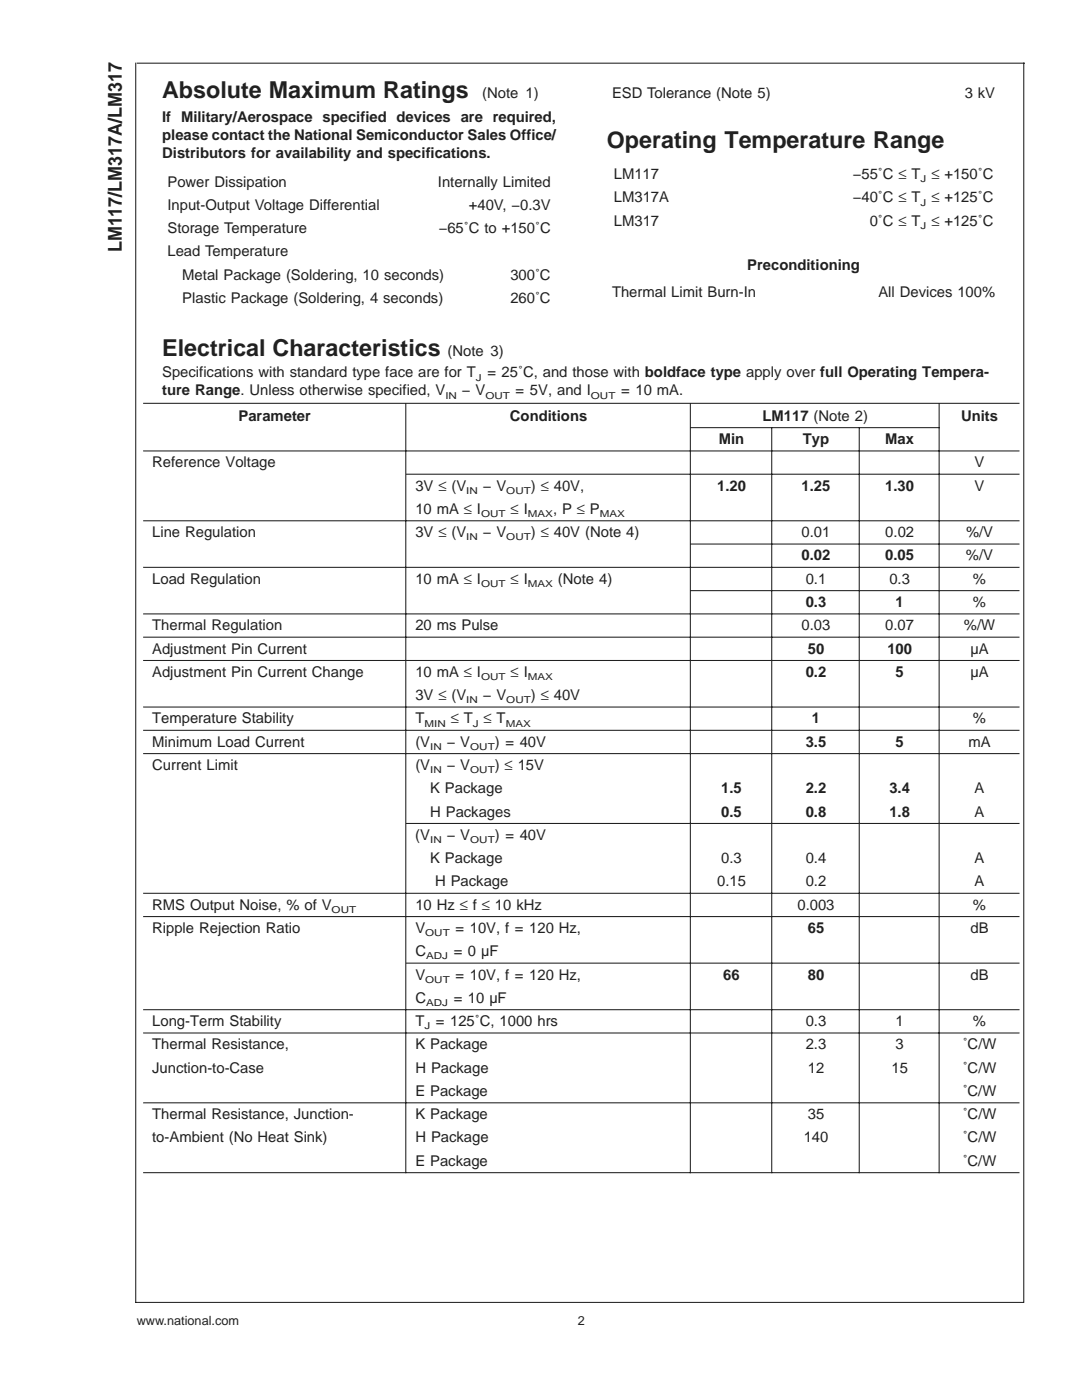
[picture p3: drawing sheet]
<svg xmlns="http://www.w3.org/2000/svg" width="216mm" height="279mm" viewBox="0 0 216 279" stroke-linecap="round" stroke-linejoin="round" font-family="sans-serif">
<defs><g id="words">
<g font-size="4.6" fill="#231f20">
<text x="32.4" y="19.5">Absolute Maximum Ratings</text>
<text x="121.1" y="29.6">Operating Temperature Range</text>
<text x="32.4" y="71">Electrical Characteristics</text>
</g>
<text font-size="3.8" fill="#231f20" x="24.3" y="50.2" transform="rotate(-90 24.3 50.2)">LM117/LM317A/LM317</text>
<g font-size="3" fill="#231f20">
<text x="96.2" y="19.5">(Note 1)</text>
<text x="122.1" y="19.5">ESD Tolerance (Note 5)</text>
<text x="192.5" y="19.5">3 kV</text>
<text x="32.4" y="24.3">If Military/Aerospace specified devices are required,</text>
<text x="32.4" y="27.9">please contact the National Semiconductor Sales Office/</text>
<text x="32.4" y="31.5">Distributors for availability and specifications.</text>
<text x="122.5" y="35.7">LM117</text>
<text x="170.2" y="35.7">−55˚C ≤ T</text>
<text x="185.8" y="35.7">≤ +150˚C</text>
<text x="33.4" y="37.2">Power Dissipation</text>
<text x="33.4" y="41.9">Input-Output Voltage Differential</text>
<text x="87.4" y="37.2">Internally Limited</text>
<text x="93.6" y="41.9">+40V, −0.3V</text>
<text x="122.5" y="40.4">LM317A</text>
<text x="170.2" y="40.4">−40˚C ≤ T</text>
<text x="185.8" y="40.4">≤ +125˚C</text>
<text x="33.4" y="46.5">Storage Temperature</text>
<text x="87.5" y="46.5">−65˚C to +150˚C</text>
<text x="122.5" y="45">LM317</text>
<text x="173.5" y="45">0˚C ≤ T</text>
<text x="185.8" y="45">≤ +125˚C</text>
<text x="33.4" y="51.2">Lead Temperature</text>
<text x="149.1" y="53.9">Preconditioning</text>
<text x="36.4" y="55.8">Metal Package (Soldering, 10 seconds)</text>
<text x="101.8" y="55.8">300˚C</text>
<text x="122.1" y="59.2">Thermal Limit Burn-In</text>
<text x="175.3" y="59.2">All Devices 100%</text>
<text x="36.4" y="60.5">Plastic Package (Soldering, 4 seconds)</text>
<text x="101.8" y="60.5">260˚C</text>
<text x="89.3" y="71">(Note 3)</text>
<text x="32.4" y="75.3">Specifications with standard type face are for T</text>
<text x="97.2" y="75.3">= 25˚C, and those with boldface type apply over full Operating Tempera-</text>
<text x="32.4" y="78.9">ture Range. Unless otherwise specified, V</text>
<text x="47.6" y="84">Parameter</text>
<text x="92.2" y="78.9">− V</text>
<text x="101.8" y="84">Conditions</text>
<text x="102.9" y="78.9">= 5V, and I</text>
<text x="123.9" y="78.9">= 10 mA.</text>
<text x="152.2" y="84">LM117 (Note 2)</text>
<text x="191.8" y="84">Units</text>
<text x="143.4" y="88.6">Min</text>
<text x="160.2" y="88.6">Typ</text>
<text x="176.7" y="88.6">Max</text>
<text x="30.4" y="93.3">Reference Voltage</text>
<text x="194.5" y="93.3">V</text>
<text x="82.9" y="97.9">3V ≤ (V</text>
<text x="96.3" y="97.9">− V</text>
<text x="105.9" y="97.9">) ≤ 40V,</text>
<text x="143.1" y="97.9">1.20</text>
<text x="160" y="97.9">1.25</text>
<text x="176.7" y="97.9">1.30</text>
<text x="194.5" y="97.9">V</text>
<text x="30.4" y="107.2">Line Regulation</text>
<text x="82.9" y="107.2">3V ≤ (V</text>
<text x="82.9" y="102.6">10 mA ≤ I</text>
<text x="96.3" y="107.2">− V</text>
<text x="101.9" y="102.6">≤ I</text>
<text x="105.9" y="107.2">) ≤ 40V (Note 4)</text>
<text x="110.4" y="102.6">, P ≤ P</text>
<text x="160" y="107.2">0.01</text>
<text x="176.7" y="107.2">0.02</text>
<text x="192.8" y="107.2">%/V</text>
<text x="160" y="111.9">0.02</text>
<text x="176.7" y="111.9">0.05</text>
<text x="192.7" y="111.9">%/V</text>
<text x="30.4" y="116.5">Load Regulation</text>
<text x="82.9" y="116.5">10 mA ≤ I</text>
<text x="101.9" y="116.5">≤ I</text>
<text x="111.3" y="116.5">(Note 4)</text>
<text x="160.8" y="116.5">0.1</text>
<text x="177.5" y="116.5">0.3</text>
<text x="194.1" y="116.5">%</text>
<text x="30.4" y="125.8">Thermal Regulation</text>
<text x="82.9" y="125.8">20 ms Pulse</text>
<text x="160" y="125.8">0.03</text>
<text x="160.8" y="121.1">0.3</text>
<text x="176.7" y="125.8">0.07</text>
<text x="178.7" y="121.1">1</text>
<text x="192.3" y="125.8">%/W</text>
<text x="194.1" y="121.1">%</text>
<text x="30.4" y="130.4">Adjustment Pin Current</text>
<text x="161.2" y="130.4">50</text>
<text x="177.1" y="130.4">100</text>
<text x="193.6" y="130.4">µA</text>
<text x="30.4" y="135.1">Adjustment Pin Current Change</text>
<text x="82.9" y="135.1">10 mA ≤ I</text>
<text x="101.9" y="135.1">≤ I</text>
<text x="160.8" y="135.1">0.2</text>
<text x="178.7" y="135.1">5</text>
<text x="193.7" y="135.1">µA</text>
<text x="82.9" y="139.7">3V ≤ (V</text>
<text x="96.3" y="139.7">− V</text>
<text x="105.9" y="139.7">) ≤ 40V</text>
<text x="30.4" y="149">Minimum Load Current</text>
<text x="30.4" y="144.4">Temperature Stability</text>
<text x="82.9" y="149">(V</text>
<text x="82.9" y="144.4">T</text>
<text x="89.1" y="149">− V</text>
<text x="89.9" y="144.4">≤ T</text>
<text x="96.5" y="144.4">≤ T</text>
<text x="98.7" y="149">) = 40V</text>
<text x="160.8" y="149">3.5</text>
<text x="162" y="144.4">1</text>
<text x="178.7" y="149">5</text>
<text x="193.2" y="149">mA</text>
<text x="194.1" y="144.4">%</text>
<text x="30.4" y="153.7">Current Limit</text>
<text x="82.9" y="153.7">(V</text>
<text x="89.1" y="153.7">− V</text>
<text x="98.7" y="153.7">) ≤ 15V</text>
<text x="85.8" y="158.3">K Package</text>
<text x="143.9" y="158.3">1.5</text>
<text x="160.8" y="158.3">2.2</text>
<text x="177.5" y="158.3">3.4</text>
<text x="194.5" y="158.3">A</text>
<text x="82.9" y="167.6">(V</text>
<text x="85.8" y="163">H Packages</text>
<text x="89.1" y="167.6">− V</text>
<text x="98.7" y="167.6">) = 40V</text>
<text x="143.9" y="163">0.5</text>
<text x="160.8" y="163">0.8</text>
<text x="177.5" y="163">1.8</text>
<text x="194.5" y="163">A</text>
<text x="85.8" y="172.3">K Package</text>
<text x="143.9" y="172.3">0.3</text>
<text x="160.8" y="172.3">0.4</text>
<text x="194.5" y="172.3">A</text>
<text x="86.8" y="176.9">H Package</text>
<text x="143.1" y="176.9">0.15</text>
<text x="160.8" y="176.9">0.2</text>
<text x="194.5" y="176.9">A</text>
<text x="30.4" y="181.5">RMS Output Noise, % of V</text>
<text x="82.9" y="181.6">10 Hz ≤ f ≤ 10 kHz</text>
<text x="159.1" y="181.6">0.003</text>
<text x="194.1" y="181.6">%</text>
<text x="30.4" y="186.2">Ripple Rejection Ratio</text>
<text x="82.9" y="190.8">C</text>
<text x="82.9" y="186.2">V</text>
<text x="90.5" y="190.8">= 0 µF</text>
<text x="90.9" y="186.2">= 10V, f = 120 Hz,</text>
<text x="161.2" y="186.2">65</text>
<text x="193.6" y="186.2">dB</text>
<text x="82.9" y="195.5">V</text>
<text x="90.9" y="195.5">= 10V, f = 120 Hz,</text>
<text x="144.3" y="195.5">66</text>
<text x="161.2" y="195.5">80</text>
<text x="193.6" y="195.5">dB</text>
<text x="82.9" y="200.1">C</text>
<text x="90.5" y="200.1">= 10 µF</text>
<text x="30.4" y="204.8">Long-Term Stability</text>
<text x="30.4" y="209.4">Thermal Resistance,</text>
<text x="82.9" y="204.8">T</text>
<text x="82.9" y="209.4">K Package</text>
<text x="87" y="204.8">= 125˚C, 1000 hrs</text>
<text x="160.8" y="204.8">0.3</text>
<text x="160.8" y="209.4">2.3</text>
<text x="178.7" y="204.8">1</text>
<text x="178.7" y="209.4">3</text>
<text x="192.1" y="209.4">˚C/W</text>
<text x="194.1" y="204.8">%</text>
<text x="30.4" y="214.1">Junction-to-Case</text>
<text x="82.9" y="214.1">H Package</text>
<text x="161.2" y="214.1">12</text>
<text x="177.9" y="214.1">15</text>
<text x="192.1" y="214.1">˚C/W</text>
<text x="82.9" y="218.7">E Package</text>
<text x="192.1" y="218.7">˚C/W</text>
<text x="30.4" y="223.4">Thermal Resistance, Junction-</text>
<text x="82.9" y="223.4">K Package</text>
<text x="161.2" y="223.4">35</text>
<text x="192.1" y="223.4">˚C/W</text>
<text x="30.4" y="228">to-Ambient (No Heat Sink)</text>
<text x="82.9" y="232.7">E Package</text>
<text x="82.9" y="228">H Package</text>
<text x="160.4" y="228">140</text>
<text x="192.1" y="232.7">˚C/W</text>
<text x="192.1" y="228">˚C/W</text>
</g>
<g font-size="2.5" fill="#231f20">
<text x="27.3" y="264.5">www.national.com</text>
<text x="115.3" y="264.5">2</text>
</g>
<g font-size="1.9" fill="#231f20">
<text x="183.7" y="36.4">J</text>
<text x="183.7" y="41">J</text>
<text x="183.7" y="45.7">J</text>
<text x="95" y="75.9">J</text>
<text x="88.9" y="79.5">IN</text>
<text x="96.9" y="79.5">OUT</text>
<text x="117.9" y="79.5">OUT</text>
<text x="93" y="98.5">IN</text>
<text x="101" y="98.5">OUT</text>
<text x="93" y="107.8">IN</text>
<text x="96" y="103.2">OUT</text>
<text x="101" y="107.8">OUT</text>
<text x="105.3" y="103.2">MAX</text>
<text x="119.7" y="103.2">MAX</text>
<text x="96" y="117.1">OUT</text>
<text x="105.3" y="117.1">MAX</text>
<text x="96" y="135.7">OUT</text>
<text x="105.3" y="135.7">MAX</text>
<text x="93" y="140.4">IN</text>
<text x="101" y="140.4">OUT</text>
<text x="84.7" y="145">MIN</text>
<text x="85.8" y="149.7">IN</text>
<text x="93.8" y="149.7">OUT</text>
<text x="94.3" y="145">J</text>
<text x="100.9" y="145">MAX</text>
<text x="85.8" y="154.3">IN</text>
<text x="93.8" y="154.3">OUT</text>
<text x="85.8" y="168.2">IN</text>
<text x="93.8" y="168.2">OUT</text>
<text x="66.2" y="182.2">OUT</text>
<text x="84.8" y="186.8">OUT</text>
<text x="85" y="191.5">ADJ</text>
<text x="84.8" y="196.1">OUT</text>
<text x="85" y="200.8">ADJ</text>
<text x="84.7" y="205.4">J</text>
</g>
</g></defs>
<g fill="none" stroke="#231f20" stroke-width=".21">
<path d="M27.1 12.5v247.5M27.3 12.6h177.2M204.3 12.5v247.5M28.6 80.5h174.8M28.6 90h174.8M81 80.6v153.5M81.1 94.6h122.3M137.8 80.6v153.5M137.9 85.3h49.6M154 85.3v148.8M171.5 85.3v148.8M187.4 80.6v153.5"/>
<path d="M28.6 103.9h174.8M28.6 113.2h174.8M137.9 108.6h65.5M137.9 117.9h65.5M28.6 122.5h174.8M28.6 127.2h174.8M28.6 131.8h174.8M28.6 141.1h174.8M28.6 145.8h174.8M28.6 150.4h174.8M28.6 178.3h174.8M81.1 164.3h122.3"/>
<path d="M28.6 182.9h174.8M81.1 192.2h122.3M28.6 201.5h174.8M28.6 206.2h174.8M28.6 234h174.8M28.6 220.1h174.8M27.1 259.9h177.2"/>
</g>
<use href="#words"/>
</svg>
